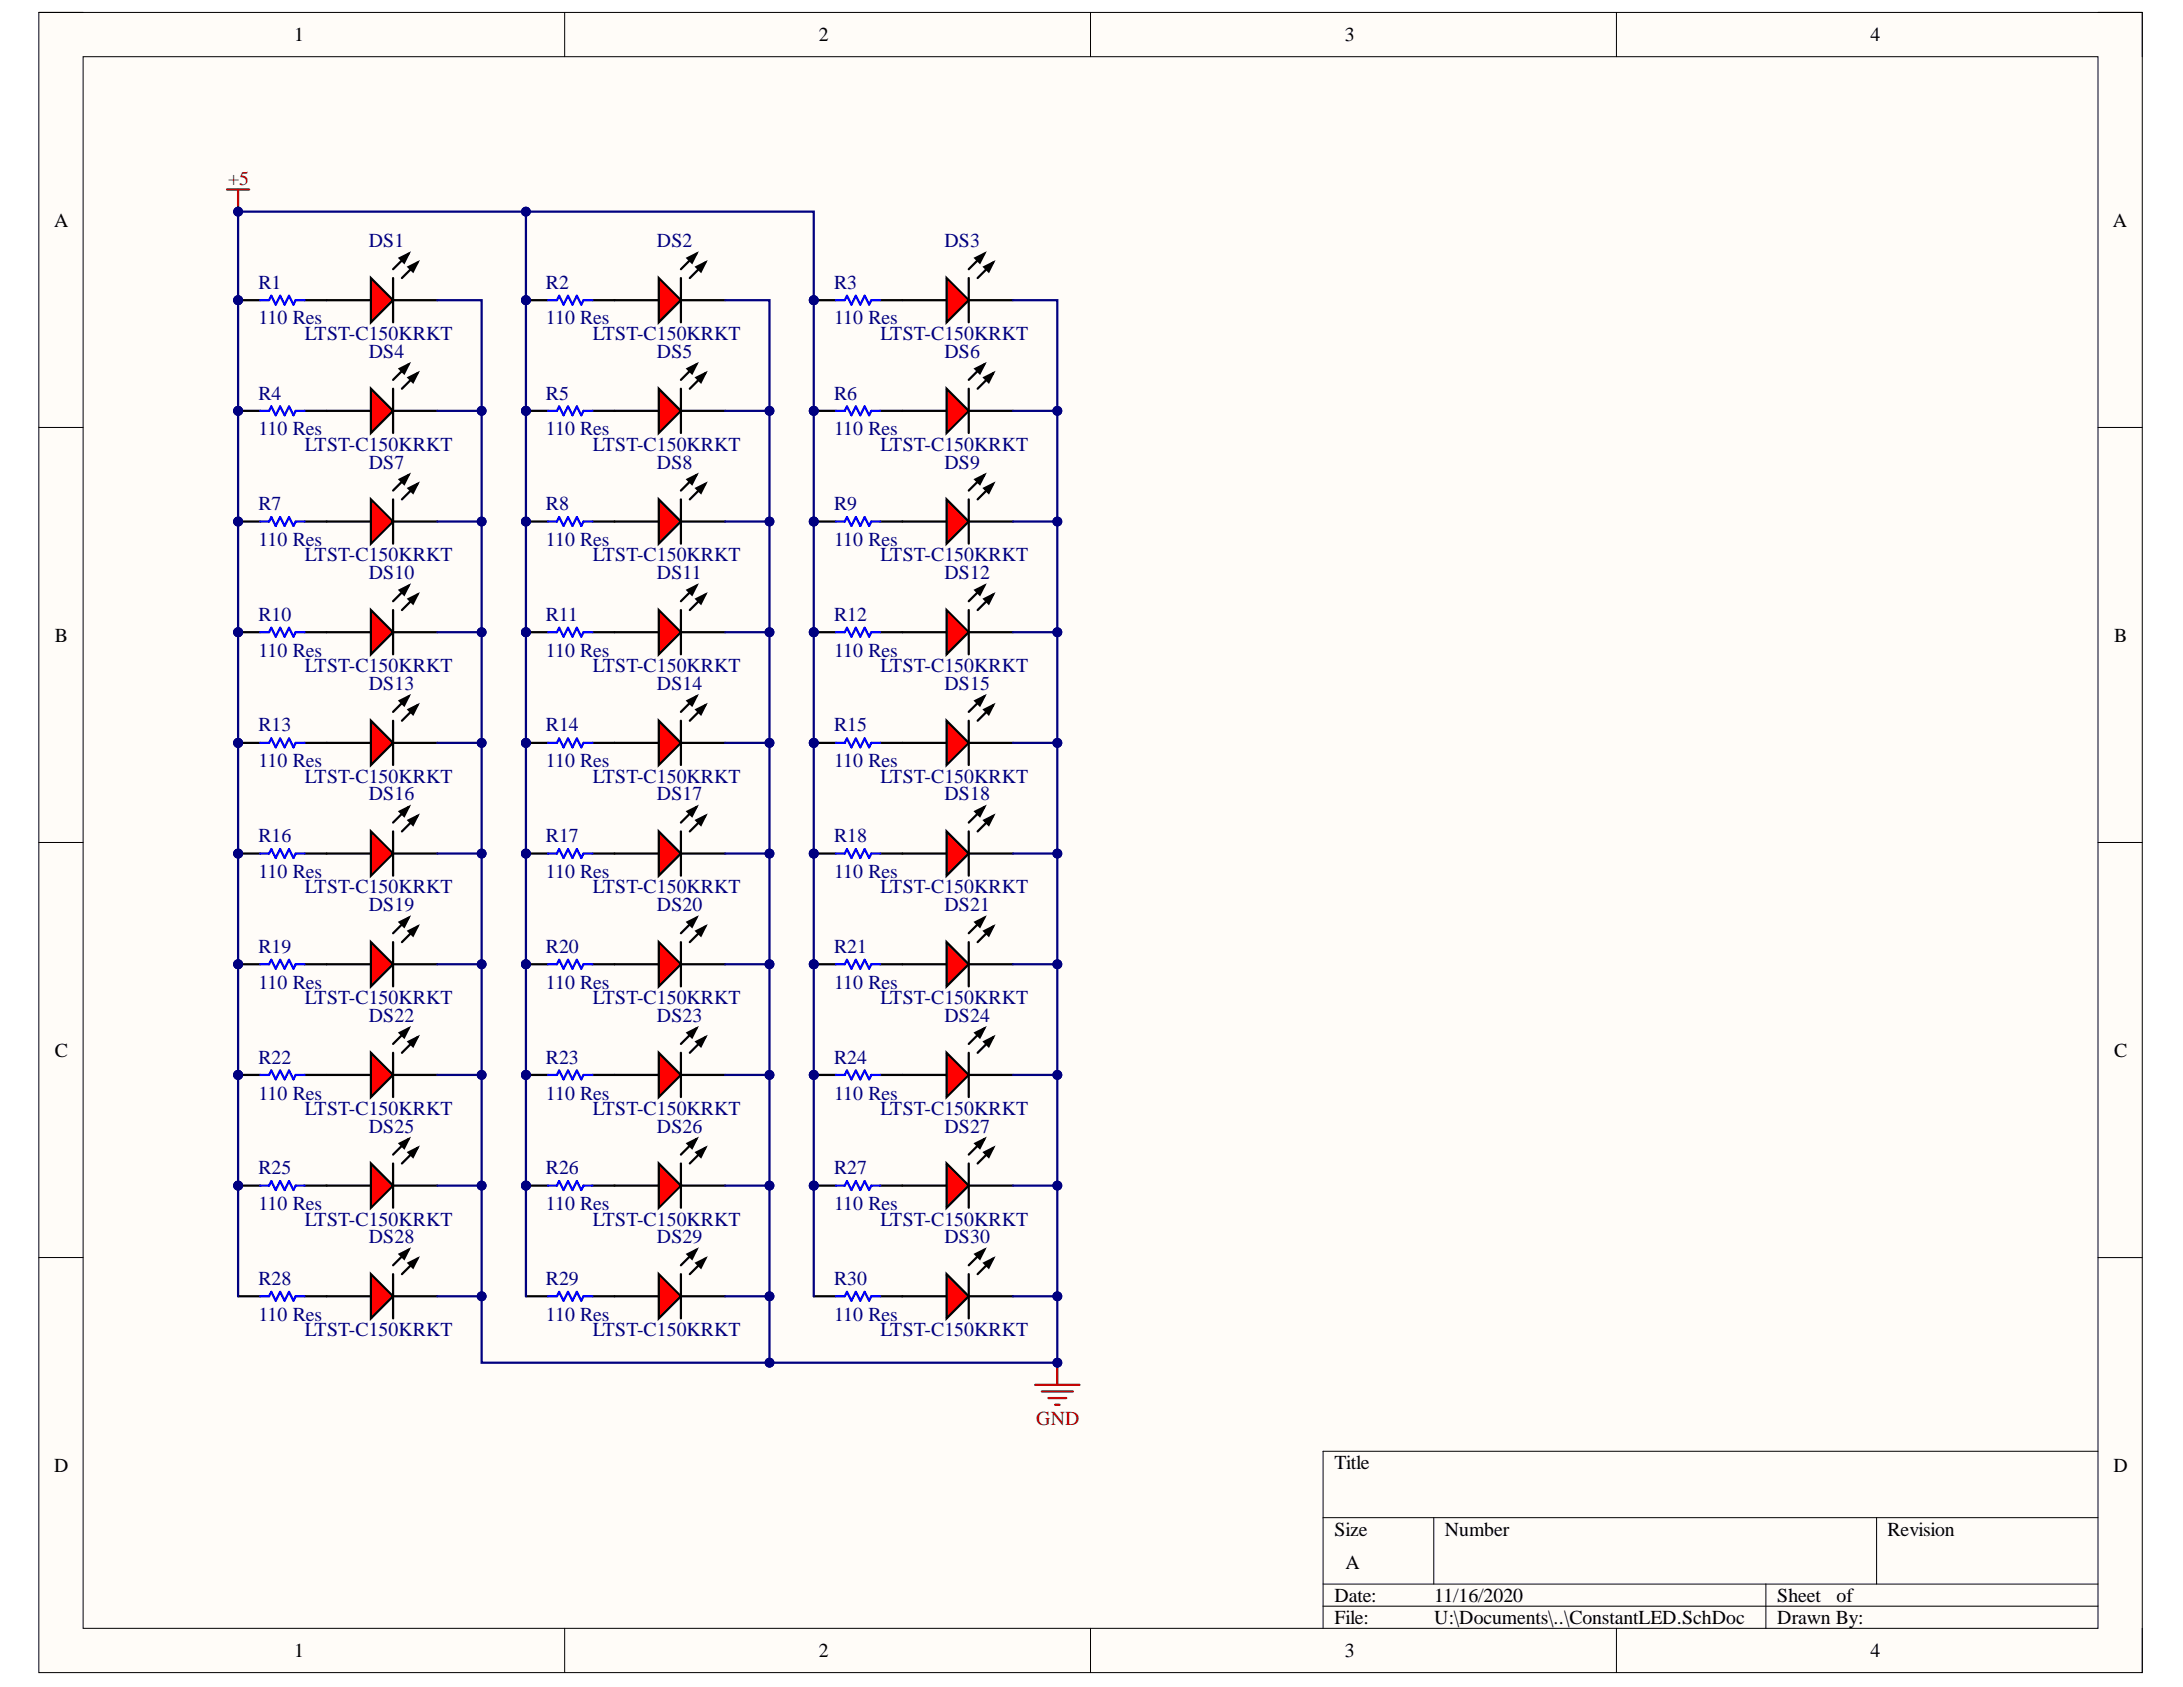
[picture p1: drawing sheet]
<svg xmlns="http://www.w3.org/2000/svg" width="279mm" height="216mm" viewBox="0 0 279 216" stroke-linecap="round" stroke-linejoin="round" font-family="sans-serif">
<defs><g id="words">
<g font-size="2.5">
<text x="37.6" y="5.2">1</text>
<text x="104.8" y="5.2">2</text>
<text x="172.1" y="5.2">3</text>
<text x="239.4" y="5.2">4</text>
<text x="6.9" y="29">A</text>
<text x="270.4" y="29">A</text>
<text x="7" y="82.1">B</text>
<text x="270.6" y="82.1">B</text>
<text x="7" y="135.2">C</text>
<text x="270.6" y="135.2">C</text>
<text x="6.9" y="188.3">D</text>
<text x="170.8" y="188">Title</text>
<text x="270.5" y="188.3">D</text>
<text x="170.8" y="196.5">Size</text>
<text x="184.9" y="196.5">Number</text>
<text x="241.6" y="196.5">Revision</text>
<text x="172.2" y="200.8">A</text>
<text x="170.8" y="205">Date:</text>
<text x="170.8" y="207.9">File:</text>
<text x="183.6" y="205">11/16/2020</text>
<text x="183.6" y="207.9">U:\Documents\..\ConstantLED.SchDoc</text>
<text x="227.5" y="205">Sheet</text>
<text x="227.5" y="207.9">Drawn By:</text>
<text x="235.1" y="205">of</text>
<text x="37.6" y="212.1">1</text>
<text x="104.8" y="212.1">2</text>
<text x="172.1" y="212.1">3</text>
<text x="239.4" y="212.1">4</text>
</g>
<g font-size="2.5" fill="#800000">
<text x="29.2" y="23.7">+5</text>
<text x="132.6" y="182.3">GND</text>
</g>
<g font-size="2.5" fill="#000080">
<text x="47.2" y="31.6">DS1</text>
<text x="84.1" y="31.6">DS2</text>
<text x="120.9" y="31.6">DS3</text>
<text x="33.1" y="37">R1</text>
<text x="33.1" y="41.5">110 Res</text>
<text x="69.9" y="37">R2</text>
<text x="69.9" y="41.5">110 Res</text>
<text x="106.8" y="37">R3</text>
<text x="106.8" y="41.5">110 Res</text>
<text x="39" y="43.5">LTST-C150KRKT</text>
<text x="47.2" y="45.8">DS4</text>
<text x="75.9" y="43.5">LTST-C150KRKT</text>
<text x="84.1" y="45.8">DS5</text>
<text x="112.7" y="43.5">LTST-C150KRKT</text>
<text x="120.9" y="45.8">DS6</text>
<text x="33.1" y="51.2">R4</text>
<text x="69.9" y="51.2">R5</text>
<text x="106.8" y="51.2">R6</text>
<text x="33.1" y="55.7">110 Res</text>
<text x="39" y="57.7">LTST-C150KRKT</text>
<text x="47.2" y="60">DS7</text>
<text x="69.9" y="55.7">110 Res</text>
<text x="75.9" y="57.7">LTST-C150KRKT</text>
<text x="84.1" y="60">DS8</text>
<text x="106.8" y="55.7">110 Res</text>
<text x="112.7" y="57.7">LTST-C150KRKT</text>
<text x="120.9" y="60">DS9</text>
<text x="33.1" y="65.3">R7</text>
<text x="69.9" y="65.3">R8</text>
<text x="106.8" y="65.3">R9</text>
<text x="33.1" y="69.9">110 Res</text>
<text x="39" y="71.8">LTST-C150KRKT</text>
<text x="69.9" y="69.9">110 Res</text>
<text x="75.9" y="71.8">LTST-C150KRKT</text>
<text x="106.8" y="69.9">110 Res</text>
<text x="112.7" y="71.8">LTST-C150KRKT</text>
<text x="47.2" y="74.1">DS10</text>
<text x="84.1" y="74.1">DS11</text>
<text x="120.9" y="74.1">DS12</text>
<text x="33.1" y="79.5">R10</text>
<text x="69.9" y="79.5">R11</text>
<text x="106.8" y="79.5">R12</text>
<text x="33.1" y="84.1">110 Res</text>
<text x="39" y="86">LTST-C150KRKT</text>
<text x="47.2" y="88.3">DS13</text>
<text x="69.9" y="84.1">110 Res</text>
<text x="75.9" y="86">LTST-C150KRKT</text>
<text x="84.1" y="88.3">DS14</text>
<text x="106.8" y="84.1">110 Res</text>
<text x="112.7" y="86">LTST-C150KRKT</text>
<text x="120.9" y="88.3">DS15</text>
<text x="33.1" y="93.6">R13</text>
<text x="69.9" y="93.6">R14</text>
<text x="106.8" y="93.6">R15</text>
<text x="33.1" y="98.2">110 Res</text>
<text x="39" y="100.2">LTST-C150KRKT</text>
<text x="69.9" y="98.2">110 Res</text>
<text x="75.9" y="100.2">LTST-C150KRKT</text>
<text x="106.8" y="98.2">110 Res</text>
<text x="112.7" y="100.2">LTST-C150KRKT</text>
<text x="33.1" y="107.8">R16</text>
<text x="47.2" y="102.4">DS16</text>
<text x="69.9" y="107.8">R17</text>
<text x="84.1" y="102.4">DS17</text>
<text x="106.8" y="107.8">R18</text>
<text x="120.9" y="102.4">DS18</text>
<text x="33.1" y="112.4">110 Res</text>
<text x="69.9" y="112.4">110 Res</text>
<text x="106.8" y="112.4">110 Res</text>
<text x="39" y="114.3">LTST-C150KRKT</text>
<text x="47.2" y="116.6">DS19</text>
<text x="75.9" y="114.3">LTST-C150KRKT</text>
<text x="84.1" y="116.6">DS20</text>
<text x="112.7" y="114.3">LTST-C150KRKT</text>
<text x="120.9" y="116.6">DS21</text>
<text x="33.1" y="121.9">R19</text>
<text x="69.9" y="121.9">R20</text>
<text x="106.8" y="121.9">R21</text>
<text x="33.1" y="126.5">110 Res</text>
<text x="39" y="128.5">LTST-C150KRKT</text>
<text x="47.2" y="130.7">DS22</text>
<text x="69.9" y="126.5">110 Res</text>
<text x="75.9" y="128.5">LTST-C150KRKT</text>
<text x="84.1" y="130.7">DS23</text>
<text x="106.8" y="126.5">110 Res</text>
<text x="112.7" y="128.5">LTST-C150KRKT</text>
<text x="120.9" y="130.7">DS24</text>
<text x="33.1" y="136.1">R22</text>
<text x="69.9" y="136.1">R23</text>
<text x="106.8" y="136.1">R24</text>
<text x="33.1" y="140.7">110 Res</text>
<text x="39" y="142.7">LTST-C150KRKT</text>
<text x="69.9" y="140.7">110 Res</text>
<text x="75.9" y="142.7">LTST-C150KRKT</text>
<text x="106.8" y="140.7">110 Res</text>
<text x="112.7" y="142.7">LTST-C150KRKT</text>
<text x="47.2" y="144.9">DS25</text>
<text x="84.1" y="144.9">DS26</text>
<text x="120.9" y="144.9">DS27</text>
<text x="33.1" y="150.3">R25</text>
<text x="33.1" y="154.8">110 Res</text>
<text x="69.9" y="150.3">R26</text>
<text x="69.9" y="154.8">110 Res</text>
<text x="106.8" y="150.3">R27</text>
<text x="106.8" y="154.8">110 Res</text>
<text x="39" y="156.9">LTST-C150KRKT</text>
<text x="47.2" y="159.1">DS28</text>
<text x="75.9" y="156.9">LTST-C150KRKT</text>
<text x="84.1" y="159.1">DS29</text>
<text x="112.7" y="156.9">LTST-C150KRKT</text>
<text x="120.9" y="159.1">DS30</text>
<text x="33.1" y="164.5">R28</text>
<text x="69.9" y="164.5">R29</text>
<text x="106.8" y="164.5">R30</text>
<text x="33.1" y="169">110 Res</text>
<text x="39" y="171">LTST-C150KRKT</text>
<text x="69.9" y="169">110 Res</text>
<text x="75.9" y="171">LTST-C150KRKT</text>
<text x="106.8" y="169">110 Res</text>
<text x="112.7" y="171">LTST-C150KRKT</text>
</g>
</g></defs>
<path d="M5 1.6h269.2v212.5h-269.2z" fill-rule="evenodd" fill="#fffcf8"/>
<path d="M5 1.6h269.2v212.5h-269.2z" fill="none" stroke="#000" stroke-width=".13"/>
<path d="M10.6 7.3h257.9v201.1h-257.9z" fill-rule="evenodd" fill="#fffcf8"/>
<g fill="none" stroke="#000" stroke-width=".13">
<path d="M5 1.6h5.6M10.6 7.3h257.9v201.1h-257.9zM72.3 1.6v5.7M139.6 1.6v5.7M206.9 1.6v5.7M268.5 1.6h5.7v5.7M5 54.7h5.6M268.5 54.7h5.7M5 107.8h5.6M268.5 107.8h5.7M5 160.9h5.6M268.5 160.9h5.7"/>
<path d="M169.3 194.2h99.2M183.5 194.2v8.5M240.2 194.2v8.5M268.5 185.7h-99.2v22.7M72.3 208.4v5.7M139.6 208.4v5.7M169.3 202.7h99.2M169.3 205.6h99.2M206.9 208.4v5.7M226 202.7v5.7M274.2 208.4v5.7"/>
</g>
<path d="M41.8 38.4h5.7M50.3 38.4h5.7" fill="none" stroke="#000" stroke-width=".29"/>
<path d="M47.5 35.6l2.8 2.8-2.8 2.8z" fill="#f00"/>
<path d="M47.5 35.6l2.8 2.8-2.8 2.8zM50.3 35.6v5.6M51.2 33l1.1-.5-.6 1.1zM52.3 34.2l1.1-.6-.5 1.1zM52.3 32.5l-2 2M53.4 33.6l-2 2" fill="none" stroke="#000" stroke-width=".29"/>
<path d="M51.2 33l1.1-.5-.6 1.1zM52.3 34.2l1.1-.6-.5 1.1z" fill="#000"/>
<circle cx="30.5" cy="38.4" r=".57" fill="#000080"/>
<circle cx="30.5" cy="38.4" r=".57" fill="none" stroke="#000080" stroke-width=".13"/>
<path d="M30.5 38.4h2.8M39 38.4h2.8" fill="none" stroke="#000" stroke-width=".29"/>
<circle cx="30.5" cy="38.4" r=".57" fill="#000080"/>
<circle cx="30.5" cy="38.4" r=".57" fill="none" stroke="#000080" stroke-width=".13"/>
<path d="M33.3 38.4h1.1l.3-.5 .6 1.1 .6-1.1 .5 1.1 .6-1.1 .6 1.1 .2-.6h1.2" fill="none" stroke="#00f" stroke-width=".29"/>
<path d="M29.1 24.3h2.8M30.5 24.3v2.8" fill="none" stroke="#800000" stroke-width=".29"/>
<circle cx="30.5" cy="27.1" r=".57" fill="#000080"/>
<circle cx="30.5" cy="27.1" r=".57" fill="none" stroke="#000080" stroke-width=".13"/>
<path d="M41.8 165.9h5.7M50.3 165.9h5.7" fill="none" stroke="#000" stroke-width=".29"/>
<path d="M47.5 163.1l2.8 2.8-2.8 2.8z" fill="#f00"/>
<path d="M41.8 66.7h5.7M50.3 66.7h5.7M52.3 159.9l-2 2M30.5 165.9h2.8M39 165.9h2.8M47.5 163.1l2.8 2.8-2.8 2.8zM50.3 163.1v5.6M51.2 160.5l1.1-.6-.6 1.2zM52.3 161.6l1.1-.5-.5 1.1zM53.4 161.1l-2 2" fill="none" stroke="#000" stroke-width=".29"/>
<path d="M51.2 160.5l1.1-.6-.6 1.2zM52.3 161.6l1.1-.5-.5 1.1z" fill="#000"/>
<path d="M33.3 165.9h1.1l.3-.6 .6 1.2 .6-1.2 .5 1.2 .6-1.2 .6 1.2 .2-.6h1.2" fill="none" stroke="#00f" stroke-width=".29"/>
<path d="M47.5 63.9l2.8 2.8-2.8 2.9z" fill="#f00"/>
<path d="M47.5 63.9l2.8 2.8-2.8 2.9zM50.3 63.9v5.7M51.2 61.4l1.1-.6-.6 1.1zM52.3 62.5l1.1-.6-.5 1.2zM52.3 60.8l-2 2M53.4 61.9l-2 2" fill="none" stroke="#000" stroke-width=".29"/>
<path d="M51.2 61.4l1.1-.6-.6 1.1zM52.3 62.5l1.1-.6-.5 1.2z" fill="#000"/>
<circle cx="30.5" cy="66.7" r=".57" fill="#000080"/>
<circle cx="30.5" cy="66.7" r=".57" fill="none" stroke="#000080" stroke-width=".13"/>
<path d="M30.5 66.7h2.8M39 66.7h2.8" fill="none" stroke="#000" stroke-width=".29"/>
<circle cx="30.5" cy="66.7" r=".57" fill="#000080"/>
<circle cx="30.5" cy="66.7" r=".57" fill="none" stroke="#000080" stroke-width=".13"/>
<path d="M33.3 66.7h1.1l.3-.5 .6 1.1 .6-1.1 .5 1.1 .6-1.1 .6 1.1 .2-.6h1.2" fill="none" stroke="#00f" stroke-width=".29"/>
<circle cx="30.5" cy="80.9" r=".57" fill="#000080"/>
<circle cx="30.5" cy="80.9" r=".57" fill="none" stroke="#000080" stroke-width=".13"/>
<path d="M30.5 80.9h2.8M39 80.9h2.8" fill="none" stroke="#000" stroke-width=".29"/>
<circle cx="30.5" cy="80.9" r=".57" fill="#000080"/>
<circle cx="30.5" cy="80.9" r=".57" fill="none" stroke="#000080" stroke-width=".13"/>
<path d="M33.3 80.9h1.1l.3-.6 .6 1.2 .6-1.2 .5 1.2 .6-1.2 .6 1.2 .2-.6h1.2" fill="none" stroke="#00f" stroke-width=".29"/>
<path d="M41.8 80.9h5.7M50.3 80.9h5.7" fill="none" stroke="#000" stroke-width=".29"/>
<path d="M47.5 78.1l2.8 2.8-2.8 2.8z" fill="#f00"/>
<path d="M47.5 78.1l2.8 2.8-2.8 2.8zM50.3 78.1v5.6M51.2 75.5l1.1-.5-.6 1.1zM52.3 76.7l1.1-.6-.5 1.1zM52.3 75l-2 1.9M53.4 76.1l-2 2" fill="none" stroke="#000" stroke-width=".29"/>
<path d="M51.2 75.5l1.1-.5-.6 1.1zM52.3 76.7l1.1-.6-.5 1.1z" fill="#000"/>
<circle cx="30.5" cy="95.1" r=".57" fill="#000080"/>
<circle cx="30.5" cy="95.1" r=".57" fill="none" stroke="#000080" stroke-width=".13"/>
<path d="M30.5 95.1h2.8M39 95.1h2.8" fill="none" stroke="#000" stroke-width=".29"/>
<circle cx="30.5" cy="95.1" r=".57" fill="#000080"/>
<circle cx="30.5" cy="95.1" r=".57" fill="none" stroke="#000080" stroke-width=".13"/>
<path d="M33.3 95.1h1.1l.3-.6 .6 1.1 .6-1.1 .5 1.1 .6-1.1 .6 1.1 .2-.5h1.2" fill="none" stroke="#00f" stroke-width=".29"/>
<path d="M41.8 95.1h5.7M50.3 95.1h5.7" fill="none" stroke="#000" stroke-width=".29"/>
<path d="M47.5 92.2l2.8 2.9-2.8 2.8z" fill="#f00"/>
<path d="M47.5 92.2l2.8 2.9-2.8 2.8zM50.3 92.2v5.7M51.2 89.7l1.1-.6-.6 1.2zM52.3 90.8l1.1-.5-.5 1.1zM52.3 89.1l-2 2M53.4 90.3l-2 1.9" fill="none" stroke="#000" stroke-width=".29"/>
<path d="M51.2 89.7l1.1-.6-.6 1.2zM52.3 90.8l1.1-.5-.5 1.1z" fill="#000"/>
<circle cx="30.5" cy="109.2" r=".57" fill="#000080"/>
<circle cx="30.5" cy="109.2" r=".57" fill="none" stroke="#000080" stroke-width=".13"/>
<path d="M30.5 109.2h2.8M39 109.2h2.8" fill="none" stroke="#000" stroke-width=".29"/>
<circle cx="30.5" cy="109.2" r=".57" fill="#000080"/>
<circle cx="30.5" cy="109.2" r=".57" fill="none" stroke="#000080" stroke-width=".13"/>
<path d="M33.3 109.2h1.1l.3-.5 .6 1.1 .6-1.1 .5 1.1 .6-1.1 .6 1.1 .2-.6h1.2" fill="none" stroke="#00f" stroke-width=".29"/>
<path d="M41.8 109.2h5.7M50.3 109.2h5.7" fill="none" stroke="#000" stroke-width=".29"/>
<path d="M47.5 106.4l2.8 2.8-2.8 2.9z" fill="#f00"/>
<path d="M47.5 106.4l2.8 2.8-2.8 2.9zM50.3 106.4v5.7M51.2 103.9l1.1-.6-.6 1.1zM52.3 105l1.1-.6-.5 1.2zM52.3 103.3l-2 2M53.4 104.4l-2 2" fill="none" stroke="#000" stroke-width=".29"/>
<path d="M51.2 103.9l1.1-.6-.6 1.1zM52.3 105l1.1-.6-.5 1.2z" fill="#000"/>
<circle cx="30.5" cy="123.4" r=".57" fill="#000080"/>
<circle cx="30.5" cy="123.4" r=".57" fill="none" stroke="#000080" stroke-width=".13"/>
<path d="M30.5 123.4h2.8M39 123.4h2.8" fill="none" stroke="#000" stroke-width=".29"/>
<circle cx="30.5" cy="123.4" r=".57" fill="#000080"/>
<circle cx="30.5" cy="123.4" r=".57" fill="none" stroke="#000080" stroke-width=".13"/>
<path d="M33.3 123.4h1.1l.3-.6 .6 1.2 .6-1.2 .5 1.2 .6-1.2 .6 1.2 .2-.6h1.2" fill="none" stroke="#00f" stroke-width=".29"/>
<path d="M41.8 123.4h5.7M50.3 123.4h5.7" fill="none" stroke="#000" stroke-width=".29"/>
<path d="M47.5 120.6l2.8 2.8-2.8 2.8z" fill="#f00"/>
<path d="M51.2 118l1.1-.5-.6 1.1zM52.3 119.2l1.1-.6-.5 1.1zM52.3 117.5l-2 1.9M53.4 118.6l-2 2M47.5 120.6l2.8 2.8-2.8 2.8zM50.3 120.6v5.6" fill="none" stroke="#000" stroke-width=".29"/>
<path d="M51.2 118l1.1-.5-.6 1.1zM52.3 119.2l1.1-.6-.5 1.1z" fill="#000"/>
<circle cx="30.5" cy="137.6" r=".57" fill="#000080"/>
<circle cx="30.5" cy="137.6" r=".57" fill="none" stroke="#000080" stroke-width=".13"/>
<path d="M30.5 137.6h2.8M39 137.6h2.8" fill="none" stroke="#000" stroke-width=".29"/>
<circle cx="30.5" cy="137.6" r=".57" fill="#000080"/>
<circle cx="30.5" cy="137.6" r=".57" fill="none" stroke="#000080" stroke-width=".13"/>
<path d="M33.3 137.6h1.1l.3-.6 .6 1.1 .6-1.1 .5 1.1 .6-1.1 .6 1.1 .2-.5h1.2" fill="none" stroke="#00f" stroke-width=".29"/>
<path d="M41.8 137.6h5.7M50.3 137.6h5.7" fill="none" stroke="#000" stroke-width=".29"/>
<path d="M47.5 134.7l2.8 2.9-2.8 2.8z" fill="#f00"/>
<path d="M47.5 134.7l2.8 2.9-2.8 2.8zM50.3 134.7v5.7M51.2 132.2l1.1-.6-.6 1.1zM52.3 133.3l1.1-.6-.5 1.2zM52.3 131.6l-2 2M53.4 132.7l-2 2" fill="none" stroke="#000" stroke-width=".29"/>
<path d="M51.2 132.2l1.1-.6-.6 1.1zM52.3 133.3l1.1-.6-.5 1.2z" fill="#000"/>
<circle cx="30.5" cy="151.7" r=".57" fill="#000080"/>
<circle cx="30.5" cy="151.7" r=".57" fill="none" stroke="#000080" stroke-width=".13"/>
<path d="M30.5 151.7h2.8M39 151.7h2.8" fill="none" stroke="#000" stroke-width=".29"/>
<circle cx="30.5" cy="151.7" r=".57" fill="#000080"/>
<circle cx="30.5" cy="151.7" r=".57" fill="none" stroke="#000080" stroke-width=".13"/>
<path d="M33.3 151.7h1.1l.3-.5 .6 1.1 .6-1.1 .5 1.1 .6-1.1 .6 1.1 .2-.6h1.2" fill="none" stroke="#00f" stroke-width=".29"/>
<path d="M41.8 151.7h5.7M50.3 151.7h5.7" fill="none" stroke="#000" stroke-width=".29"/>
<path d="M47.5 148.9l2.8 2.8-2.8 2.9z" fill="#f00"/>
<path d="M47.5 148.9l2.8 2.8-2.8 2.9zM50.3 148.9v5.7M51.2 146.3l1.1-.5-.6 1.1zM52.3 147.5l1.1-.6-.5 1.1zM52.3 145.8l-2 2M53.4 146.9l-2 2" fill="none" stroke="#000" stroke-width=".29"/>
<path d="M51.2 146.3l1.1-.5-.6 1.1zM52.3 147.5l1.1-.6-.5 1.1z" fill="#000"/>
<circle cx="30.5" cy="52.6" r=".57" fill="#000080"/>
<circle cx="30.5" cy="52.6" r=".57" fill="none" stroke="#000080" stroke-width=".13"/>
<path d="M30.5 52.6h2.8M39 52.6h2.8" fill="none" stroke="#000" stroke-width=".29"/>
<circle cx="30.5" cy="52.6" r=".57" fill="#000080"/>
<circle cx="30.5" cy="52.6" r=".57" fill="none" stroke="#000080" stroke-width=".13"/>
<path d="M33.3 52.6h1.1l.3-.6 .6 1.1 .6-1.1 .5 1.1 .6-1.1 .6 1.1 .2-.5h1.2" fill="none" stroke="#00f" stroke-width=".29"/>
<path d="M41.8 52.6h5.7M50.3 52.6h5.7" fill="none" stroke="#000" stroke-width=".29"/>
<path d="M47.5 49.7l2.8 2.9-2.8 2.8z" fill="#f00"/>
<path d="M78.6 38.4h5.7M87.1 38.4h5.7M47.5 49.7l2.8 2.9-2.8 2.8zM50.3 49.7v5.7M51.2 47.2l1.1-.6-.6 1.2zM52.3 48.3l1.1-.5-.5 1.1zM52.3 46.6l-2 2M53.4 47.8l-2 1.9" fill="none" stroke="#000" stroke-width=".29"/>
<path d="M51.2 47.2l1.1-.6-.6 1.2zM52.3 48.3l1.1-.5-.5 1.1z" fill="#000"/>
<path d="M84.3 35.6l2.8 2.8-2.8 2.8z" fill="#f00"/>
<path d="M84.3 35.6l2.8 2.8-2.8 2.8zM87.1 35.6v5.6M88 33l1.1-.5-.5 1.1zM89.1 34.2l1.2-.6-.6 1.1zM89.1 32.5l-2 2M90.3 33.6l-2 2" fill="none" stroke="#000" stroke-width=".29"/>
<path d="M88 33l1.1-.5-.5 1.1zM89.1 34.2l1.2-.6-.6 1.1z" fill="#000"/>
<circle cx="67.3" cy="38.4" r=".57" fill="#000080"/>
<circle cx="67.3" cy="38.4" r=".57" fill="none" stroke="#000080" stroke-width=".13"/>
<path d="M67.3 38.4h2.8M75.8 38.4h2.8" fill="none" stroke="#000" stroke-width=".29"/>
<circle cx="67.3" cy="38.4" r=".57" fill="#000080"/>
<circle cx="67.3" cy="38.4" r=".57" fill="none" stroke="#000080" stroke-width=".13"/>
<path d="M70.1 38.4h1.2l.3-.5 .5 1.1 .6-1.1 .6 1.1 .5-1.1 .6 1.1 .3-.6h1.1" fill="none" stroke="#00f" stroke-width=".29"/>
<path d="M78.6 165.9h5.7M87.1 165.9h5.7" fill="none" stroke="#000" stroke-width=".29"/>
<path d="M84.3 163.1l2.8 2.8-2.8 2.8z" fill="#f00"/>
<path d="M78.6 66.7h5.7M87.1 66.7h5.7M89.1 159.9l-2 2M67.3 165.9h2.8M75.8 165.9h2.8M84.3 163.1l2.8 2.8-2.8 2.8zM87.1 163.1v5.6M88 160.5l1.1-.6-.5 1.2zM89.1 161.6l1.2-.5-.6 1.1zM90.3 161.1l-2 2" fill="none" stroke="#000" stroke-width=".29"/>
<path d="M88 160.5l1.1-.6-.5 1.2zM89.1 161.6l1.2-.5-.6 1.1z" fill="#000"/>
<path d="M70.1 165.9h1.2l.3-.6 .5 1.2 .6-1.2 .6 1.2 .5-1.2 .6 1.2 .3-.6h1.1" fill="none" stroke="#00f" stroke-width=".29"/>
<path d="M84.3 63.9l2.8 2.8-2.8 2.9z" fill="#f00"/>
<path d="M84.3 63.9l2.8 2.8-2.8 2.9zM87.1 63.9v5.7M88 61.4l1.1-.6-.5 1.1zM89.1 62.5l1.2-.6-.6 1.2zM89.1 60.8l-2 2M90.3 61.9l-2 2" fill="none" stroke="#000" stroke-width=".29"/>
<path d="M88 61.4l1.1-.6-.5 1.1zM89.1 62.5l1.2-.6-.6 1.2z" fill="#000"/>
<circle cx="67.3" cy="66.7" r=".57" fill="#000080"/>
<circle cx="67.3" cy="66.7" r=".57" fill="none" stroke="#000080" stroke-width=".13"/>
<path d="M67.3 66.7h2.8M75.8 66.7h2.8" fill="none" stroke="#000" stroke-width=".29"/>
<circle cx="67.3" cy="66.7" r=".57" fill="#000080"/>
<circle cx="67.3" cy="66.7" r=".57" fill="none" stroke="#000080" stroke-width=".13"/>
<path d="M70.1 66.7h1.2l.3-.5 .5 1.1 .6-1.1 .6 1.1 .5-1.1 .6 1.1 .3-.6h1.1" fill="none" stroke="#00f" stroke-width=".29"/>
<circle cx="67.3" cy="80.9" r=".57" fill="#000080"/>
<circle cx="67.3" cy="80.9" r=".57" fill="none" stroke="#000080" stroke-width=".13"/>
<path d="M67.3 80.9h2.8M75.8 80.9h2.8" fill="none" stroke="#000" stroke-width=".29"/>
<circle cx="67.3" cy="80.9" r=".57" fill="#000080"/>
<circle cx="67.3" cy="80.9" r=".57" fill="none" stroke="#000080" stroke-width=".13"/>
<path d="M70.1 80.9h1.2l.3-.6 .5 1.2 .6-1.2 .6 1.2 .5-1.2 .6 1.2 .3-.6h1.1" fill="none" stroke="#00f" stroke-width=".29"/>
<path d="M78.6 80.9h5.7M87.1 80.9h5.7" fill="none" stroke="#000" stroke-width=".29"/>
<path d="M84.3 78.1l2.8 2.8-2.8 2.8z" fill="#f00"/>
<path d="M84.3 78.1l2.8 2.8-2.8 2.8zM87.1 78.1v5.6M88 75.5l1.1-.5-.5 1.1zM89.1 76.7l1.2-.6-.6 1.1zM89.1 75l-2 1.9M90.3 76.1l-2 2" fill="none" stroke="#000" stroke-width=".29"/>
<path d="M88 75.5l1.1-.5-.5 1.1zM89.1 76.7l1.2-.6-.6 1.1z" fill="#000"/>
<circle cx="67.3" cy="95.1" r=".57" fill="#000080"/>
<circle cx="67.3" cy="95.1" r=".57" fill="none" stroke="#000080" stroke-width=".13"/>
<path d="M67.3 95.1h2.8M75.8 95.1h2.8" fill="none" stroke="#000" stroke-width=".29"/>
<circle cx="67.3" cy="95.1" r=".57" fill="#000080"/>
<circle cx="67.3" cy="95.1" r=".57" fill="none" stroke="#000080" stroke-width=".13"/>
<path d="M70.1 95.1h1.2l.3-.6 .5 1.1 .6-1.1 .6 1.1 .5-1.1 .6 1.1 .3-.5h1.1" fill="none" stroke="#00f" stroke-width=".29"/>
<path d="M78.6 95.1h5.7M87.1 95.1h5.7" fill="none" stroke="#000" stroke-width=".29"/>
<path d="M84.3 92.2l2.8 2.9-2.8 2.8z" fill="#f00"/>
<path d="M84.3 92.2l2.8 2.9-2.8 2.8zM87.1 92.2v5.7M88 89.7l1.1-.6-.5 1.2zM89.1 90.8l1.2-.5-.6 1.1zM89.1 89.1l-2 2M90.3 90.3l-2 1.9" fill="none" stroke="#000" stroke-width=".29"/>
<path d="M88 89.7l1.1-.6-.5 1.2zM89.1 90.8l1.2-.5-.6 1.1z" fill="#000"/>
<circle cx="67.3" cy="109.2" r=".57" fill="#000080"/>
<circle cx="67.3" cy="109.2" r=".57" fill="none" stroke="#000080" stroke-width=".13"/>
<path d="M67.3 109.2h2.8M75.8 109.2h2.8" fill="none" stroke="#000" stroke-width=".29"/>
<circle cx="67.3" cy="109.2" r=".57" fill="#000080"/>
<circle cx="67.3" cy="109.2" r=".57" fill="none" stroke="#000080" stroke-width=".13"/>
<path d="M70.1 109.2h1.2l.3-.5 .5 1.1 .6-1.1 .6 1.1 .5-1.1 .6 1.1 .3-.6h1.1" fill="none" stroke="#00f" stroke-width=".29"/>
<path d="M78.6 109.2h5.7M87.1 109.2h5.7" fill="none" stroke="#000" stroke-width=".29"/>
<path d="M84.3 106.4l2.8 2.8-2.8 2.9z" fill="#f00"/>
<path d="M84.3 106.4l2.8 2.8-2.8 2.9zM87.1 106.4v5.7M88 103.9l1.1-.6-.5 1.1zM89.1 105l1.2-.6-.6 1.2zM89.1 103.3l-2 2M90.3 104.4l-2 2" fill="none" stroke="#000" stroke-width=".29"/>
<path d="M88 103.9l1.1-.6-.5 1.1zM89.1 105l1.2-.6-.6 1.2z" fill="#000"/>
<circle cx="67.3" cy="123.4" r=".57" fill="#000080"/>
<circle cx="67.3" cy="123.4" r=".57" fill="none" stroke="#000080" stroke-width=".13"/>
<path d="M67.3 123.4h2.8M75.8 123.4h2.8" fill="none" stroke="#000" stroke-width=".29"/>
<circle cx="67.3" cy="123.4" r=".57" fill="#000080"/>
<circle cx="67.3" cy="123.4" r=".57" fill="none" stroke="#000080" stroke-width=".13"/>
<path d="M70.1 123.4h1.2l.3-.6 .5 1.2 .6-1.2 .6 1.2 .5-1.2 .6 1.2 .3-.6h1.1" fill="none" stroke="#00f" stroke-width=".29"/>
<path d="M78.6 123.4h5.7M87.1 123.4h5.7" fill="none" stroke="#000" stroke-width=".29"/>
<path d="M84.3 120.6l2.8 2.8-2.8 2.8z" fill="#f00"/>
<path d="M88 118l1.1-.5-.5 1.1zM89.1 119.2l1.2-.6-.6 1.1zM89.1 117.5l-2 1.9M90.3 118.6l-2 2M84.3 120.6l2.8 2.8-2.8 2.8zM87.1 120.6v5.6" fill="none" stroke="#000" stroke-width=".29"/>
<path d="M88 118l1.1-.5-.5 1.1zM89.1 119.2l1.2-.6-.6 1.1z" fill="#000"/>
<circle cx="67.3" cy="137.6" r=".57" fill="#000080"/>
<circle cx="67.3" cy="137.6" r=".57" fill="none" stroke="#000080" stroke-width=".13"/>
<path d="M67.3 137.6h2.8M75.8 137.6h2.8" fill="none" stroke="#000" stroke-width=".29"/>
<circle cx="67.3" cy="137.6" r=".57" fill="#000080"/>
<circle cx="67.3" cy="137.6" r=".57" fill="none" stroke="#000080" stroke-width=".13"/>
<path d="M70.1 137.6h1.2l.3-.6 .5 1.1 .6-1.1 .6 1.1 .5-1.1 .6 1.1 .3-.5h1.1" fill="none" stroke="#00f" stroke-width=".29"/>
<path d="M78.6 137.6h5.7M87.1 137.6h5.7" fill="none" stroke="#000" stroke-width=".29"/>
<path d="M84.3 134.7l2.8 2.9-2.8 2.8z" fill="#f00"/>
<path d="M84.3 134.7l2.8 2.9-2.8 2.8zM87.1 134.7v5.7M88 132.2l1.1-.6-.5 1.1zM89.1 133.3l1.2-.6-.6 1.2zM89.1 131.6l-2 2M90.3 132.7l-2 2" fill="none" stroke="#000" stroke-width=".29"/>
<path d="M88 132.2l1.1-.6-.5 1.1zM89.1 133.3l1.2-.6-.6 1.2z" fill="#000"/>
<circle cx="67.3" cy="151.7" r=".57" fill="#000080"/>
<circle cx="67.3" cy="151.7" r=".57" fill="none" stroke="#000080" stroke-width=".13"/>
<path d="M67.3 151.7h2.8M75.8 151.7h2.8" fill="none" stroke="#000" stroke-width=".29"/>
<circle cx="67.3" cy="151.7" r=".57" fill="#000080"/>
<circle cx="67.3" cy="151.7" r=".57" fill="none" stroke="#000080" stroke-width=".13"/>
<path d="M70.1 151.7h1.2l.3-.5 .5 1.1 .6-1.1 .6 1.1 .5-1.1 .6 1.1 .3-.6h1.1" fill="none" stroke="#00f" stroke-width=".29"/>
<path d="M78.6 151.7h5.7M87.1 151.7h5.7" fill="none" stroke="#000" stroke-width=".29"/>
<path d="M84.3 148.9l2.8 2.8-2.8 2.9z" fill="#f00"/>
<path d="M84.3 148.9l2.8 2.8-2.8 2.9zM87.1 148.9v5.7M88 146.3l1.1-.5-.5 1.1zM89.1 147.5l1.2-.6-.6 1.1zM89.1 145.8l-2 2M90.3 146.9l-2 2" fill="none" stroke="#000" stroke-width=".29"/>
<path d="M88 146.3l1.1-.5-.5 1.1zM89.1 147.5l1.2-.6-.6 1.1z" fill="#000"/>
<circle cx="67.3" cy="52.6" r=".57" fill="#000080"/>
<circle cx="67.3" cy="52.6" r=".57" fill="none" stroke="#000080" stroke-width=".13"/>
<path d="M67.3 52.6h2.8M75.8 52.6h2.8" fill="none" stroke="#000" stroke-width=".29"/>
<circle cx="67.3" cy="52.6" r=".57" fill="#000080"/>
<circle cx="67.3" cy="52.6" r=".57" fill="none" stroke="#000080" stroke-width=".13"/>
<path d="M70.1 52.6h1.2l.3-.6 .5 1.1 .6-1.1 .6 1.1 .5-1.1 .6 1.1 .3-.5h1.1" fill="none" stroke="#00f" stroke-width=".29"/>
<path d="M78.6 52.6h5.7M87.1 52.6h5.7" fill="none" stroke="#000" stroke-width=".29"/>
<path d="M84.3 49.7l2.8 2.9-2.8 2.8z" fill="#f00"/>
<path d="M115.5 38.4h5.7M124 38.4h5.7M84.3 49.7l2.8 2.9-2.8 2.8zM87.1 49.7v5.7M88 47.2l1.1-.6-.5 1.2zM89.1 48.3l1.2-.5-.6 1.1zM89.1 46.6l-2 2M90.3 47.8l-2 1.9" fill="none" stroke="#000" stroke-width=".29"/>
<path d="M88 47.2l1.1-.6-.5 1.2zM89.1 48.3l1.2-.5-.6 1.1z" fill="#000"/>
<path d="M121.2 35.6l2.8 2.8-2.8 2.8z" fill="#f00"/>
<path d="M121.2 35.6l2.8 2.8-2.8 2.8zM124 35.6v5.6M124.8 33l1.2-.5-.6 1.1zM126 34.2l1.1-.6-.6 1.1zM126 32.5l-2 2M127.1 33.6l-2 2" fill="none" stroke="#000" stroke-width=".29"/>
<path d="M124.8 33l1.2-.5-.6 1.1zM126 34.2l1.1-.6-.6 1.1z" fill="#000"/>
<circle cx="104.2" cy="38.4" r=".57" fill="#000080"/>
<circle cx="104.2" cy="38.4" r=".57" fill="none" stroke="#000080" stroke-width=".13"/>
<path d="M104.2 38.4h2.8M112.7 38.4h2.8" fill="none" stroke="#000" stroke-width=".29"/>
<circle cx="104.2" cy="38.4" r=".57" fill="#000080"/>
<circle cx="104.2" cy="38.4" r=".57" fill="none" stroke="#000080" stroke-width=".13"/>
<path d="M107 38.4h1.1l.3-.5 .6 1.1 .5-1.1 .6 1.1 .6-1.1 .5 1.1 .3-.6h1.2" fill="none" stroke="#00f" stroke-width=".29"/>
<path d="M115.5 165.9h5.7M124 165.9h5.7" fill="none" stroke="#000" stroke-width=".29"/>
<path d="M121.2 163.1l2.8 2.8-2.8 2.8z" fill="#f00"/>
<path d="M115.5 66.7h5.7M124 66.7h5.7M126 159.9l-2 2M104.2 165.9h2.8M112.7 165.9h2.8M121.2 163.1l2.8 2.8-2.8 2.8zM124 163.1v5.6M124.8 160.5l1.2-.6-.6 1.2zM126 161.6l1.1-.5-.6 1.1zM127.1 161.1l-2 2" fill="none" stroke="#000" stroke-width=".29"/>
<path d="M124.8 160.5l1.2-.6-.6 1.2zM126 161.6l1.1-.5-.6 1.1z" fill="#000"/>
<path d="M107 165.9h1.1l.3-.6 .6 1.2 .5-1.2 .6 1.2 .6-1.2 .5 1.2 .3-.6h1.2" fill="none" stroke="#00f" stroke-width=".29"/>
<path d="M121.2 63.9l2.8 2.8-2.8 2.9z" fill="#f00"/>
<path d="M121.2 63.9l2.8 2.8-2.8 2.9zM124 63.9v5.7M124.8 61.4l1.2-.6-.6 1.1zM126 62.5l1.1-.6-.6 1.2zM126 60.8l-2 2M127.1 61.9l-2 2" fill="none" stroke="#000" stroke-width=".29"/>
<path d="M124.8 61.4l1.2-.6-.6 1.1zM126 62.5l1.1-.6-.6 1.2z" fill="#000"/>
<circle cx="104.2" cy="66.7" r=".57" fill="#000080"/>
<circle cx="104.2" cy="66.7" r=".57" fill="none" stroke="#000080" stroke-width=".13"/>
<path d="M104.2 66.7h2.8M112.7 66.7h2.8" fill="none" stroke="#000" stroke-width=".29"/>
<circle cx="104.2" cy="66.7" r=".57" fill="#000080"/>
<circle cx="104.2" cy="66.7" r=".57" fill="none" stroke="#000080" stroke-width=".13"/>
<path d="M107 66.7h1.1l.3-.5 .6 1.1 .5-1.1 .6 1.1 .6-1.1 .5 1.1 .3-.6h1.2" fill="none" stroke="#00f" stroke-width=".29"/>
<circle cx="104.2" cy="80.9" r=".57" fill="#000080"/>
<circle cx="104.2" cy="80.9" r=".57" fill="none" stroke="#000080" stroke-width=".13"/>
<path d="M104.2 80.9h2.8M112.7 80.9h2.8" fill="none" stroke="#000" stroke-width=".29"/>
<circle cx="104.2" cy="80.9" r=".57" fill="#000080"/>
<circle cx="104.2" cy="80.9" r=".57" fill="none" stroke="#000080" stroke-width=".13"/>
<path d="M107 80.9h1.1l.3-.6 .6 1.2 .5-1.2 .6 1.2 .6-1.2 .5 1.2 .3-.6h1.2" fill="none" stroke="#00f" stroke-width=".29"/>
<path d="M115.5 80.9h5.7M124 80.9h5.7" fill="none" stroke="#000" stroke-width=".29"/>
<path d="M121.2 78.1l2.8 2.8-2.8 2.8z" fill="#f00"/>
<path d="M121.2 78.1l2.8 2.8-2.8 2.8zM124 78.1v5.6M124.8 75.5l1.2-.5-.6 1.1zM126 76.7l1.1-.6-.6 1.1zM126 75l-2 1.9M127.1 76.1l-2 2" fill="none" stroke="#000" stroke-width=".29"/>
<path d="M124.8 75.5l1.2-.5-.6 1.1zM126 76.7l1.1-.6-.6 1.1z" fill="#000"/>
<circle cx="104.2" cy="95.1" r=".57" fill="#000080"/>
<circle cx="104.2" cy="95.1" r=".57" fill="none" stroke="#000080" stroke-width=".13"/>
<path d="M104.2 95.1h2.8M112.7 95.1h2.8" fill="none" stroke="#000" stroke-width=".29"/>
<circle cx="104.2" cy="95.1" r=".57" fill="#000080"/>
<circle cx="104.2" cy="95.1" r=".57" fill="none" stroke="#000080" stroke-width=".13"/>
<path d="M107 95.1h1.1l.3-.6 .6 1.1 .5-1.1 .6 1.1 .6-1.1 .5 1.1 .3-.5h1.2" fill="none" stroke="#00f" stroke-width=".29"/>
<path d="M115.5 95.1h5.7M124 95.1h5.7" fill="none" stroke="#000" stroke-width=".29"/>
<path d="M121.2 92.2l2.8 2.9-2.8 2.8z" fill="#f00"/>
<path d="M121.2 92.2l2.8 2.9-2.8 2.8zM124 92.2v5.7M124.8 89.7l1.2-.6-.6 1.2zM126 90.8l1.1-.5-.6 1.1zM126 89.1l-2 2M127.1 90.3l-2 1.9" fill="none" stroke="#000" stroke-width=".29"/>
<path d="M124.8 89.7l1.2-.6-.6 1.2zM126 90.8l1.1-.5-.6 1.1z" fill="#000"/>
<circle cx="104.2" cy="109.2" r=".57" fill="#000080"/>
<circle cx="104.2" cy="109.2" r=".57" fill="none" stroke="#000080" stroke-width=".13"/>
<path d="M104.2 109.2h2.8M112.7 109.2h2.8" fill="none" stroke="#000" stroke-width=".29"/>
<circle cx="104.2" cy="109.2" r=".57" fill="#000080"/>
<circle cx="104.2" cy="109.2" r=".57" fill="none" stroke="#000080" stroke-width=".13"/>
<path d="M107 109.2h1.1l.3-.5 .6 1.1 .5-1.1 .6 1.1 .6-1.1 .5 1.1 .3-.6h1.2" fill="none" stroke="#00f" stroke-width=".29"/>
<path d="M115.5 109.2h5.7M124 109.2h5.7" fill="none" stroke="#000" stroke-width=".29"/>
<path d="M121.2 106.4l2.8 2.8-2.8 2.9z" fill="#f00"/>
<path d="M121.2 106.4l2.8 2.8-2.8 2.9zM124 106.4v5.7M124.8 103.9l1.2-.6-.6 1.1zM126 105l1.1-.6-.6 1.2zM126 103.3l-2 2M127.1 104.4l-2 2" fill="none" stroke="#000" stroke-width=".29"/>
<path d="M124.8 103.9l1.2-.6-.6 1.1zM126 105l1.1-.6-.6 1.2z" fill="#000"/>
<circle cx="104.2" cy="123.4" r=".57" fill="#000080"/>
<circle cx="104.2" cy="123.4" r=".57" fill="none" stroke="#000080" stroke-width=".13"/>
<path d="M104.2 123.4h2.8M112.7 123.4h2.8" fill="none" stroke="#000" stroke-width=".29"/>
<circle cx="104.2" cy="123.4" r=".57" fill="#000080"/>
<circle cx="104.2" cy="123.4" r=".57" fill="none" stroke="#000080" stroke-width=".13"/>
<path d="M107 123.4h1.1l.3-.6 .6 1.2 .5-1.2 .6 1.2 .6-1.2 .5 1.2 .3-.6h1.2" fill="none" stroke="#00f" stroke-width=".29"/>
<path d="M115.5 123.4h5.7M124 123.4h5.7" fill="none" stroke="#000" stroke-width=".29"/>
<path d="M121.2 120.6l2.8 2.8-2.8 2.8z" fill="#f00"/>
<path d="M124.8 118l1.2-.5-.6 1.1zM126 119.2l1.1-.6-.6 1.1zM126 117.5l-2 1.9M127.1 118.6l-2 2M121.2 120.6l2.8 2.8-2.8 2.8zM124 120.6v5.6" fill="none" stroke="#000" stroke-width=".29"/>
<path d="M124.8 118l1.2-.5-.6 1.1zM126 119.2l1.1-.6-.6 1.1z" fill="#000"/>
<circle cx="104.2" cy="137.6" r=".57" fill="#000080"/>
<circle cx="104.2" cy="137.6" r=".57" fill="none" stroke="#000080" stroke-width=".13"/>
<path d="M104.2 137.6h2.8M112.7 137.6h2.8" fill="none" stroke="#000" stroke-width=".29"/>
<circle cx="104.2" cy="137.6" r=".57" fill="#000080"/>
<circle cx="104.2" cy="137.6" r=".57" fill="none" stroke="#000080" stroke-width=".13"/>
<path d="M107 137.6h1.1l.3-.6 .6 1.1 .5-1.1 .6 1.1 .6-1.1 .5 1.1 .3-.5h1.2" fill="none" stroke="#00f" stroke-width=".29"/>
<path d="M115.5 137.6h5.7M124 137.6h5.7" fill="none" stroke="#000" stroke-width=".29"/>
<path d="M121.2 134.7l2.8 2.9-2.8 2.8z" fill="#f00"/>
<path d="M121.2 134.7l2.8 2.9-2.8 2.8zM124 134.7v5.7M124.8 132.2l1.2-.6-.6 1.1zM126 133.3l1.1-.6-.6 1.2zM126 131.6l-2 2M127.1 132.7l-2 2" fill="none" stroke="#000" stroke-width=".29"/>
<path d="M124.8 132.2l1.2-.6-.6 1.1zM126 133.3l1.1-.6-.6 1.2z" fill="#000"/>
<circle cx="104.2" cy="151.7" r=".57" fill="#000080"/>
<circle cx="104.2" cy="151.7" r=".57" fill="none" stroke="#000080" stroke-width=".13"/>
<path d="M104.2 151.7h2.8M112.7 151.7h2.8" fill="none" stroke="#000" stroke-width=".29"/>
<circle cx="104.2" cy="151.7" r=".57" fill="#000080"/>
<circle cx="104.2" cy="151.7" r=".57" fill="none" stroke="#000080" stroke-width=".13"/>
<path d="M107 151.7h1.1l.3-.5 .6 1.1 .5-1.1 .6 1.1 .6-1.1 .5 1.1 .3-.6h1.2" fill="none" stroke="#00f" stroke-width=".29"/>
<path d="M115.5 151.7h5.7M124 151.7h5.7" fill="none" stroke="#000" stroke-width=".29"/>
<path d="M121.2 148.9l2.8 2.8-2.8 2.9z" fill="#f00"/>
<path d="M121.2 148.9l2.8 2.8-2.8 2.9zM124 148.9v5.7M124.8 146.3l1.2-.5-.6 1.1zM126 147.5l1.1-.6-.6 1.1zM126 145.8l-2 2M127.1 146.9l-2 2" fill="none" stroke="#000" stroke-width=".29"/>
<path d="M124.8 146.3l1.2-.5-.6 1.1zM126 147.5l1.1-.6-.6 1.1z" fill="#000"/>
<circle cx="104.2" cy="52.6" r=".57" fill="#000080"/>
<circle cx="104.2" cy="52.6" r=".57" fill="none" stroke="#000080" stroke-width=".13"/>
<path d="M104.2 52.6h2.8M112.7 52.6h2.8" fill="none" stroke="#000" stroke-width=".29"/>
<circle cx="104.2" cy="52.6" r=".57" fill="#000080"/>
<circle cx="104.2" cy="52.6" r=".57" fill="none" stroke="#000080" stroke-width=".13"/>
<path d="M107 52.6h1.1l.3-.6 .6 1.1 .5-1.1 .6 1.1 .6-1.1 .5 1.1 .3-.5h1.2" fill="none" stroke="#00f" stroke-width=".29"/>
<path d="M115.5 52.6h5.7M124 52.6h5.7" fill="none" stroke="#000" stroke-width=".29"/>
<path d="M121.2 49.7l2.8 2.9-2.8 2.8z" fill="#f00"/>
<path d="M121.2 49.7l2.8 2.9-2.8 2.8zM124 49.7v5.7M124.8 47.2l1.2-.6-.6 1.2zM126 48.3l1.1-.5-.6 1.1zM126 46.6l-2 2M127.1 47.8l-2 1.9" fill="none" stroke="#000" stroke-width=".29"/>
<path d="M124.8 47.2l1.2-.6-.6 1.2zM126 48.3l1.1-.5-.6 1.1z" fill="#000"/>
<path d="M132.5 177.2h5.7M133.3 178.1h4M134.2 178.9h2.3M135 179.8h.6M135.3 174.4v2.8" fill="none" stroke="#800000" stroke-width=".29"/>
<circle cx="135.3" cy="174.4" r=".57" fill="#000080"/>
<circle cx="135.3" cy="174.4" r=".57" fill="none" stroke="#000080" stroke-width=".13"/>
<path d="M98.5 165.9v8.5" fill="none" stroke="#000080" stroke-width=".29"/>
<circle cx="98.5" cy="165.9" r=".57" fill="#000080"/>
<circle cx="98.5" cy="165.9" r=".57" fill="none" stroke="#000080" stroke-width=".13"/>
<circle cx="98.5" cy="174.4" r=".57" fill="#000080"/>
<circle cx="98.5" cy="174.4" r=".57" fill="none" stroke="#000080" stroke-width=".13"/>
<path d="M30.5 165.9v-138.8h73.7v138.8" fill="none" stroke="#000080" stroke-width=".29"/>
<circle cx="104.2" cy="151.7" r=".57" fill="#000080"/>
<circle cx="104.2" cy="151.7" r=".57" fill="none" stroke="#000080" stroke-width=".13"/>
<circle cx="104.2" cy="137.6" r=".57" fill="#000080"/>
<circle cx="104.2" cy="137.6" r=".57" fill="none" stroke="#000080" stroke-width=".13"/>
<circle cx="104.2" cy="123.4" r=".57" fill="#000080"/>
<circle cx="104.2" cy="123.4" r=".57" fill="none" stroke="#000080" stroke-width=".13"/>
<circle cx="104.2" cy="109.2" r=".57" fill="#000080"/>
<circle cx="104.2" cy="109.2" r=".57" fill="none" stroke="#000080" stroke-width=".13"/>
<circle cx="104.2" cy="95.1" r=".57" fill="#000080"/>
<circle cx="104.2" cy="95.1" r=".57" fill="none" stroke="#000080" stroke-width=".13"/>
<circle cx="104.2" cy="80.9" r=".57" fill="#000080"/>
<circle cx="104.2" cy="80.9" r=".57" fill="none" stroke="#000080" stroke-width=".13"/>
<circle cx="104.2" cy="66.7" r=".57" fill="#000080"/>
<circle cx="104.2" cy="66.7" r=".57" fill="none" stroke="#000080" stroke-width=".13"/>
<circle cx="104.2" cy="52.6" r=".57" fill="#000080"/>
<circle cx="104.2" cy="52.6" r=".57" fill="none" stroke="#000080" stroke-width=".13"/>
<circle cx="104.2" cy="38.4" r=".57" fill="#000080"/>
<circle cx="104.2" cy="38.4" r=".57" fill="none" stroke="#000080" stroke-width=".13"/>
<circle cx="67.3" cy="27.1" r=".57" fill="#000080"/>
<circle cx="67.3" cy="27.1" r=".57" fill="none" stroke="#000080" stroke-width=".13"/>
<circle cx="30.5" cy="27.1" r=".57" fill="#000080"/>
<circle cx="30.5" cy="27.1" r=".57" fill="none" stroke="#000080" stroke-width=".13"/>
<circle cx="30.5" cy="38.4" r=".57" fill="#000080"/>
<circle cx="30.5" cy="38.4" r=".57" fill="none" stroke="#000080" stroke-width=".13"/>
<circle cx="30.5" cy="52.6" r=".57" fill="#000080"/>
<circle cx="30.5" cy="52.6" r=".57" fill="none" stroke="#000080" stroke-width=".13"/>
<circle cx="30.5" cy="66.7" r=".57" fill="#000080"/>
<circle cx="30.5" cy="66.7" r=".57" fill="none" stroke="#000080" stroke-width=".13"/>
<circle cx="30.5" cy="80.9" r=".57" fill="#000080"/>
<circle cx="30.5" cy="80.9" r=".57" fill="none" stroke="#000080" stroke-width=".13"/>
<circle cx="30.5" cy="95.1" r=".57" fill="#000080"/>
<circle cx="30.5" cy="95.1" r=".57" fill="none" stroke="#000080" stroke-width=".13"/>
<circle cx="30.5" cy="109.2" r=".57" fill="#000080"/>
<circle cx="30.5" cy="109.2" r=".57" fill="none" stroke="#000080" stroke-width=".13"/>
<circle cx="30.5" cy="123.4" r=".57" fill="#000080"/>
<circle cx="30.5" cy="123.4" r=".57" fill="none" stroke="#000080" stroke-width=".13"/>
<circle cx="30.5" cy="137.6" r=".57" fill="#000080"/>
<circle cx="30.5" cy="137.6" r=".57" fill="none" stroke="#000080" stroke-width=".13"/>
<circle cx="30.5" cy="151.7" r=".57" fill="#000080"/>
<circle cx="30.5" cy="151.7" r=".57" fill="none" stroke="#000080" stroke-width=".13"/>
<path d="M56 38.4h5.6v127.5h-5.6" fill="none" stroke="#000080" stroke-width=".29"/>
<circle cx="61.6" cy="52.6" r=".57" fill="#000080"/>
<circle cx="61.6" cy="52.6" r=".57" fill="none" stroke="#000080" stroke-width=".13"/>
<circle cx="61.6" cy="66.7" r=".57" fill="#000080"/>
<circle cx="61.6" cy="66.7" r=".57" fill="none" stroke="#000080" stroke-width=".13"/>
<circle cx="61.6" cy="80.9" r=".57" fill="#000080"/>
<circle cx="61.6" cy="80.9" r=".57" fill="none" stroke="#000080" stroke-width=".13"/>
<circle cx="61.6" cy="95.1" r=".57" fill="#000080"/>
<circle cx="61.6" cy="95.1" r=".57" fill="none" stroke="#000080" stroke-width=".13"/>
<circle cx="61.6" cy="109.2" r=".57" fill="#000080"/>
<circle cx="61.6" cy="109.2" r=".57" fill="none" stroke="#000080" stroke-width=".13"/>
<circle cx="61.6" cy="123.4" r=".57" fill="#000080"/>
<circle cx="61.6" cy="123.4" r=".57" fill="none" stroke="#000080" stroke-width=".13"/>
<circle cx="61.6" cy="137.6" r=".57" fill="#000080"/>
<circle cx="61.6" cy="137.6" r=".57" fill="none" stroke="#000080" stroke-width=".13"/>
<circle cx="61.6" cy="151.7" r=".57" fill="#000080"/>
<circle cx="61.6" cy="151.7" r=".57" fill="none" stroke="#000080" stroke-width=".13"/>
<circle cx="61.6" cy="165.9" r=".57" fill="#000080"/>
<circle cx="61.6" cy="165.9" r=".57" fill="none" stroke="#000080" stroke-width=".13"/>
<path d="M56 151.7h5.6" fill="none" stroke="#000080" stroke-width=".29"/>
<circle cx="61.6" cy="151.7" r=".57" fill="#000080"/>
<circle cx="61.6" cy="151.7" r=".57" fill="none" stroke="#000080" stroke-width=".13"/>
<path d="M56 137.6h5.6" fill="none" stroke="#000080" stroke-width=".29"/>
<circle cx="61.6" cy="137.6" r=".57" fill="#000080"/>
<circle cx="61.6" cy="137.6" r=".57" fill="none" stroke="#000080" stroke-width=".13"/>
<path d="M56 123.4h5.6" fill="none" stroke="#000080" stroke-width=".29"/>
<circle cx="61.6" cy="123.4" r=".57" fill="#000080"/>
<circle cx="61.6" cy="123.4" r=".57" fill="none" stroke="#000080" stroke-width=".13"/>
<path d="M56 109.2h5.6" fill="none" stroke="#000080" stroke-width=".29"/>
<circle cx="61.6" cy="109.2" r=".57" fill="#000080"/>
<circle cx="61.6" cy="109.2" r=".57" fill="none" stroke="#000080" stroke-width=".13"/>
<path d="M56 95.1h5.6" fill="none" stroke="#000080" stroke-width=".29"/>
<circle cx="61.6" cy="95.1" r=".57" fill="#000080"/>
<circle cx="61.6" cy="95.1" r=".57" fill="none" stroke="#000080" stroke-width=".13"/>
<path d="M56 80.9h5.6" fill="none" stroke="#000080" stroke-width=".29"/>
<circle cx="61.6" cy="80.9" r=".57" fill="#000080"/>
<circle cx="61.6" cy="80.9" r=".57" fill="none" stroke="#000080" stroke-width=".13"/>
<path d="M56 66.7h5.6" fill="none" stroke="#000080" stroke-width=".29"/>
<circle cx="61.6" cy="66.7" r=".57" fill="#000080"/>
<circle cx="61.6" cy="66.7" r=".57" fill="none" stroke="#000080" stroke-width=".13"/>
<path d="M56 52.6h5.6" fill="none" stroke="#000080" stroke-width=".29"/>
<circle cx="61.6" cy="52.6" r=".57" fill="#000080"/>
<circle cx="61.6" cy="52.6" r=".57" fill="none" stroke="#000080" stroke-width=".13"/>
<path d="M61.6 165.9v8.5h73.7v-8.5" fill="none" stroke="#000080" stroke-width=".29"/>
<circle cx="135.3" cy="165.9" r=".57" fill="#000080"/>
<circle cx="135.3" cy="165.9" r=".57" fill="none" stroke="#000080" stroke-width=".13"/>
<circle cx="135.3" cy="174.4" r=".57" fill="#000080"/>
<circle cx="135.3" cy="174.4" r=".57" fill="none" stroke="#000080" stroke-width=".13"/>
<circle cx="98.5" cy="174.4" r=".57" fill="#000080"/>
<circle cx="98.5" cy="174.4" r=".57" fill="none" stroke="#000080" stroke-width=".13"/>
<circle cx="61.6" cy="165.9" r=".57" fill="#000080"/>
<circle cx="61.6" cy="165.9" r=".57" fill="none" stroke="#000080" stroke-width=".13"/>
<path d="M92.8 38.4h5.7v127.5h-5.7" fill="none" stroke="#000080" stroke-width=".29"/>
<circle cx="98.5" cy="52.6" r=".57" fill="#000080"/>
<circle cx="98.5" cy="52.6" r=".57" fill="none" stroke="#000080" stroke-width=".13"/>
<circle cx="98.5" cy="66.7" r=".57" fill="#000080"/>
<circle cx="98.5" cy="66.7" r=".57" fill="none" stroke="#000080" stroke-width=".13"/>
<circle cx="98.5" cy="80.9" r=".57" fill="#000080"/>
<circle cx="98.5" cy="80.9" r=".57" fill="none" stroke="#000080" stroke-width=".13"/>
<circle cx="98.5" cy="95.1" r=".57" fill="#000080"/>
<circle cx="98.5" cy="95.1" r=".57" fill="none" stroke="#000080" stroke-width=".13"/>
<circle cx="98.5" cy="109.2" r=".57" fill="#000080"/>
<circle cx="98.5" cy="109.2" r=".57" fill="none" stroke="#000080" stroke-width=".13"/>
<circle cx="98.5" cy="123.4" r=".57" fill="#000080"/>
<circle cx="98.5" cy="123.4" r=".57" fill="none" stroke="#000080" stroke-width=".13"/>
<circle cx="98.5" cy="137.6" r=".57" fill="#000080"/>
<circle cx="98.5" cy="137.6" r=".57" fill="none" stroke="#000080" stroke-width=".13"/>
<circle cx="98.5" cy="151.7" r=".57" fill="#000080"/>
<circle cx="98.5" cy="151.7" r=".57" fill="none" stroke="#000080" stroke-width=".13"/>
<circle cx="98.5" cy="165.9" r=".57" fill="#000080"/>
<circle cx="98.5" cy="165.9" r=".57" fill="none" stroke="#000080" stroke-width=".13"/>
<path d="M92.8 151.7h5.7" fill="none" stroke="#000080" stroke-width=".29"/>
<circle cx="98.5" cy="151.7" r=".57" fill="#000080"/>
<circle cx="98.5" cy="151.7" r=".57" fill="none" stroke="#000080" stroke-width=".13"/>
<path d="M92.8 137.6h5.7" fill="none" stroke="#000080" stroke-width=".29"/>
<circle cx="98.5" cy="137.6" r=".57" fill="#000080"/>
<circle cx="98.5" cy="137.6" r=".57" fill="none" stroke="#000080" stroke-width=".13"/>
<path d="M92.8 123.4h5.7" fill="none" stroke="#000080" stroke-width=".29"/>
<circle cx="98.5" cy="123.4" r=".57" fill="#000080"/>
<circle cx="98.5" cy="123.4" r=".57" fill="none" stroke="#000080" stroke-width=".13"/>
<path d="M92.8 109.2h5.7" fill="none" stroke="#000080" stroke-width=".29"/>
<circle cx="98.5" cy="109.2" r=".57" fill="#000080"/>
<circle cx="98.5" cy="109.2" r=".57" fill="none" stroke="#000080" stroke-width=".13"/>
<path d="M92.8 95.1h5.7" fill="none" stroke="#000080" stroke-width=".29"/>
<circle cx="98.5" cy="95.1" r=".57" fill="#000080"/>
<circle cx="98.5" cy="95.1" r=".57" fill="none" stroke="#000080" stroke-width=".13"/>
<path d="M92.8 80.9h5.7" fill="none" stroke="#000080" stroke-width=".29"/>
<circle cx="98.5" cy="80.9" r=".57" fill="#000080"/>
<circle cx="98.5" cy="80.9" r=".57" fill="none" stroke="#000080" stroke-width=".13"/>
<path d="M92.8 66.7h5.7" fill="none" stroke="#000080" stroke-width=".29"/>
<circle cx="98.5" cy="66.7" r=".57" fill="#000080"/>
<circle cx="98.5" cy="66.7" r=".57" fill="none" stroke="#000080" stroke-width=".13"/>
<path d="M92.8 52.6h5.7" fill="none" stroke="#000080" stroke-width=".29"/>
<circle cx="98.5" cy="52.6" r=".57" fill="#000080"/>
<circle cx="98.5" cy="52.6" r=".57" fill="none" stroke="#000080" stroke-width=".13"/>
<path d="M129.7 38.4h5.6v127.5h-5.6" fill="none" stroke="#000080" stroke-width=".29"/>
<circle cx="135.3" cy="52.6" r=".57" fill="#000080"/>
<circle cx="135.3" cy="52.6" r=".57" fill="none" stroke="#000080" stroke-width=".13"/>
<circle cx="135.3" cy="66.7" r=".57" fill="#000080"/>
<circle cx="135.3" cy="66.7" r=".57" fill="none" stroke="#000080" stroke-width=".13"/>
<circle cx="135.3" cy="80.9" r=".57" fill="#000080"/>
<circle cx="135.3" cy="80.9" r=".57" fill="none" stroke="#000080" stroke-width=".13"/>
<circle cx="135.3" cy="95.1" r=".57" fill="#000080"/>
<circle cx="135.3" cy="95.1" r=".57" fill="none" stroke="#000080" stroke-width=".13"/>
<circle cx="135.3" cy="109.2" r=".57" fill="#000080"/>
<circle cx="135.3" cy="109.2" r=".57" fill="none" stroke="#000080" stroke-width=".13"/>
<circle cx="135.3" cy="123.4" r=".57" fill="#000080"/>
<circle cx="135.3" cy="123.4" r=".57" fill="none" stroke="#000080" stroke-width=".13"/>
<circle cx="135.3" cy="137.6" r=".57" fill="#000080"/>
<circle cx="135.3" cy="137.6" r=".57" fill="none" stroke="#000080" stroke-width=".13"/>
<circle cx="135.3" cy="151.7" r=".57" fill="#000080"/>
<circle cx="135.3" cy="151.7" r=".57" fill="none" stroke="#000080" stroke-width=".13"/>
<circle cx="135.3" cy="165.9" r=".57" fill="#000080"/>
<circle cx="135.3" cy="165.9" r=".57" fill="none" stroke="#000080" stroke-width=".13"/>
<path d="M129.7 151.7h5.6" fill="none" stroke="#000080" stroke-width=".29"/>
<circle cx="135.3" cy="151.7" r=".57" fill="#000080"/>
<circle cx="135.3" cy="151.7" r=".57" fill="none" stroke="#000080" stroke-width=".13"/>
<path d="M129.7 137.6h5.6" fill="none" stroke="#000080" stroke-width=".29"/>
<circle cx="135.3" cy="137.6" r=".57" fill="#000080"/>
<circle cx="135.3" cy="137.6" r=".57" fill="none" stroke="#000080" stroke-width=".13"/>
<path d="M129.7 123.4h5.6" fill="none" stroke="#000080" stroke-width=".29"/>
<circle cx="135.3" cy="123.4" r=".57" fill="#000080"/>
<circle cx="135.3" cy="123.4" r=".57" fill="none" stroke="#000080" stroke-width=".13"/>
<path d="M129.7 109.2h5.6" fill="none" stroke="#000080" stroke-width=".29"/>
<circle cx="135.3" cy="109.2" r=".57" fill="#000080"/>
<circle cx="135.3" cy="109.2" r=".57" fill="none" stroke="#000080" stroke-width=".13"/>
<path d="M129.7 95.1h5.6" fill="none" stroke="#000080" stroke-width=".29"/>
<circle cx="135.3" cy="95.1" r=".57" fill="#000080"/>
<circle cx="135.3" cy="95.1" r=".57" fill="none" stroke="#000080" stroke-width=".13"/>
<path d="M129.7 80.9h5.6" fill="none" stroke="#000080" stroke-width=".29"/>
<circle cx="135.3" cy="80.9" r=".57" fill="#000080"/>
<circle cx="135.3" cy="80.9" r=".57" fill="none" stroke="#000080" stroke-width=".13"/>
<path d="M129.7 66.7h5.6" fill="none" stroke="#000080" stroke-width=".29"/>
<circle cx="135.3" cy="66.7" r=".57" fill="#000080"/>
<circle cx="135.3" cy="66.7" r=".57" fill="none" stroke="#000080" stroke-width=".13"/>
<path d="M129.7 52.6h5.6" fill="none" stroke="#000080" stroke-width=".29"/>
<circle cx="135.3" cy="52.6" r=".57" fill="#000080"/>
<circle cx="135.3" cy="52.6" r=".57" fill="none" stroke="#000080" stroke-width=".13"/>
<path d="M67.3 27.1v138.8" fill="none" stroke="#000080" stroke-width=".29"/>
<circle cx="67.3" cy="151.7" r=".57" fill="#000080"/>
<circle cx="67.3" cy="151.7" r=".57" fill="none" stroke="#000080" stroke-width=".13"/>
<circle cx="67.3" cy="137.6" r=".57" fill="#000080"/>
<circle cx="67.3" cy="137.6" r=".57" fill="none" stroke="#000080" stroke-width=".13"/>
<circle cx="67.3" cy="123.4" r=".57" fill="#000080"/>
<circle cx="67.3" cy="123.4" r=".57" fill="none" stroke="#000080" stroke-width=".13"/>
<circle cx="67.3" cy="109.2" r=".57" fill="#000080"/>
<circle cx="67.3" cy="109.2" r=".57" fill="none" stroke="#000080" stroke-width=".13"/>
<circle cx="67.3" cy="95.1" r=".57" fill="#000080"/>
<circle cx="67.3" cy="95.1" r=".57" fill="none" stroke="#000080" stroke-width=".13"/>
<circle cx="67.3" cy="80.9" r=".57" fill="#000080"/>
<circle cx="67.3" cy="80.9" r=".57" fill="none" stroke="#000080" stroke-width=".13"/>
<circle cx="67.3" cy="66.7" r=".57" fill="#000080"/>
<circle cx="67.3" cy="66.7" r=".57" fill="none" stroke="#000080" stroke-width=".13"/>
<circle cx="67.3" cy="52.6" r=".57" fill="#000080"/>
<circle cx="67.3" cy="52.6" r=".57" fill="none" stroke="#000080" stroke-width=".13"/>
<circle cx="67.3" cy="38.4" r=".57" fill="#000080"/>
<circle cx="67.3" cy="38.4" r=".57" fill="none" stroke="#000080" stroke-width=".13"/>
<circle cx="67.3" cy="27.1" r=".57" fill="#000080"/>
<circle cx="67.3" cy="27.1" r=".57" fill="none" stroke="#000080" stroke-width=".13"/>
<use href="#words"/>
</svg>
